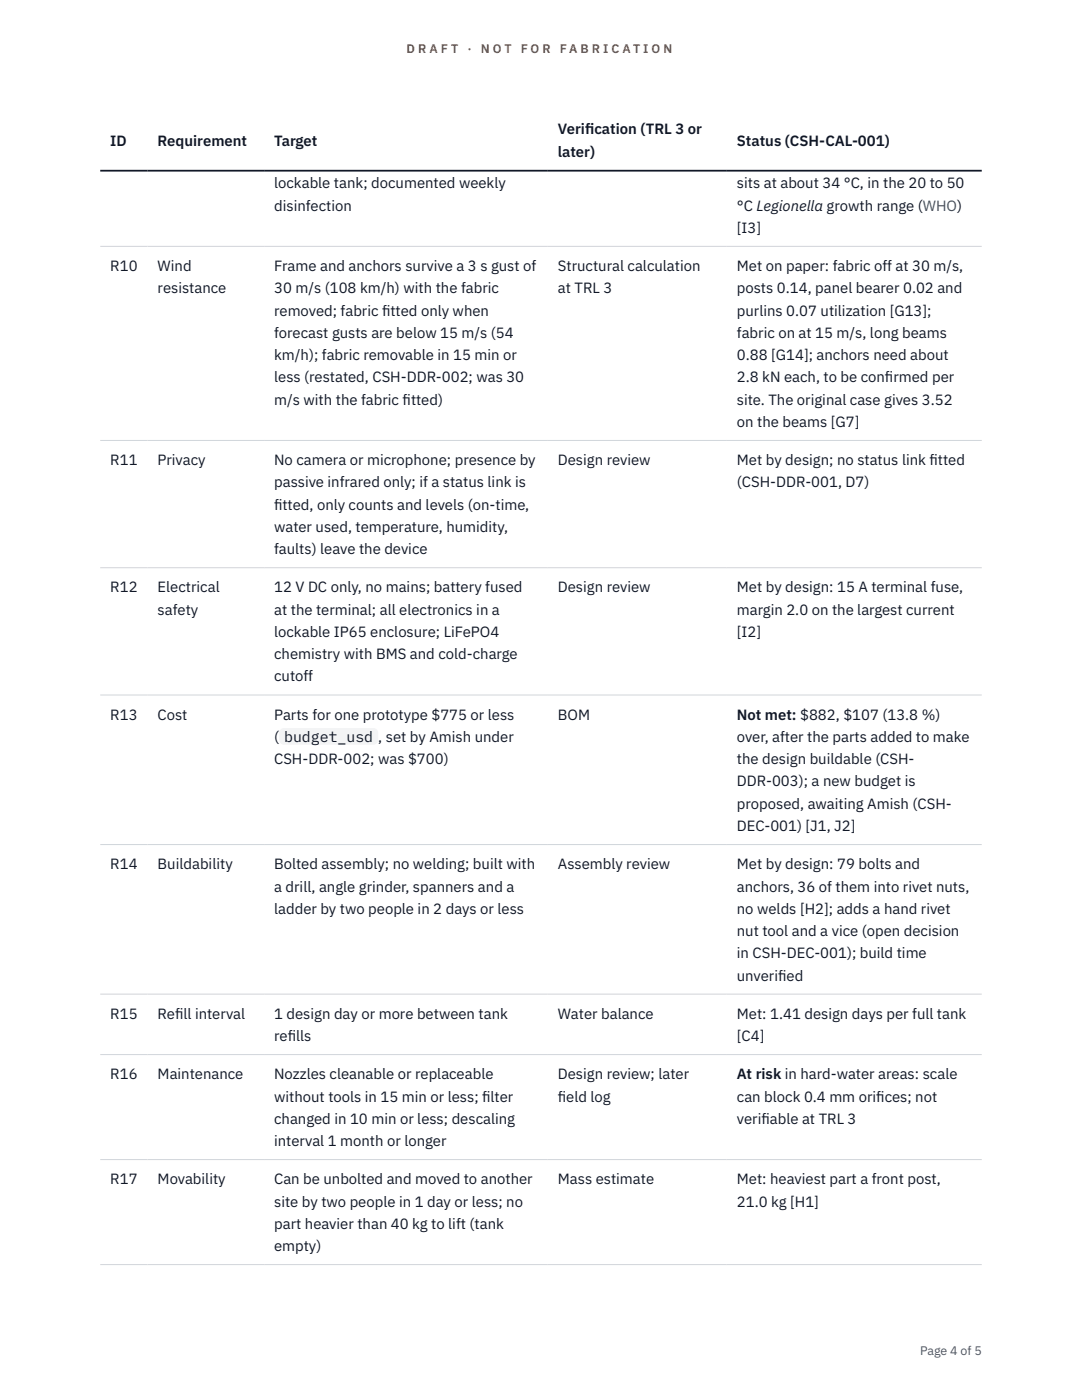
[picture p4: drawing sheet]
<svg xmlns="http://www.w3.org/2000/svg" width="216mm" height="279mm" viewBox="0 0 216 279" stroke-linecap="round" stroke-linejoin="round" font-family="sans-serif">
<defs><g id="words">
<g font-size="3" fill="#111827">
<text x="22" y="29.1">ID</text>
<text x="31.5" y="29.1">Requirement</text>
<text x="54.7" y="29.1">Target</text>
<text x="111.3" y="26.8">Verif</text>
<text x="116.7" y="26.8">ication (TRL 3 or</text>
<text x="147" y="29.1">Status (CSH-CAL-001)</text>
<text x="111.3" y="31.3">later)</text>
<text x="54.7" y="37.6">lockable tank; documented weekly</text>
<text x="147" y="37.6">sits at about 34 °C, in the 20 to 50</text>
<text x="54.7" y="42">disinfection</text>
<text x="147" y="42">°C Legionella growth range (WHO)</text>
<text x="147" y="46.5">[I3]</text>
<text x="22" y="54.1">R10</text>
<text x="31.5" y="54.1">Wind</text>
<text x="31.5" y="58.5">resistance</text>
<text x="54.7" y="54.1">Frame and anchors survive a 3 s gust of</text>
<text x="54.7" y="58.5">30 m/s (108 km/h) with the fabric</text>
<text x="111.3" y="54.1">Structural calculation</text>
<text x="111.3" y="58.5">at TRL 3</text>
<text x="147" y="54.1">Met on paper: fabric off at 30 m/s,</text>
<text x="147" y="58.5">posts 0.14, panel bearer 0.02 and</text>
<text x="54.7" y="63">removed; fabric f</text>
<text x="76.3" y="63">itted only when</text>
<text x="147" y="63">purlins 0.07 utilization [G13];</text>
<text x="54.7" y="67.4">forecast gusts are below 15 m/s (54</text>
<text x="54.7" y="71.9">km/h); fabric removable in 15 min or</text>
<text x="147" y="67.4">fabric on at 15 m/s, long beams</text>
<text x="147" y="71.9">0.88 [G14]; anchors need about</text>
<text x="54.7" y="76.3">less (restated, CSH-DDR-002; was 30</text>
<text x="147" y="76.3">2.8 kN each, to be conf</text>
<text x="176.6" y="76.3">irmed per</text>
<text x="54.7" y="80.8">m/s with the fabric f</text>
<text x="80.3" y="80.8">itted)</text>
<text x="147" y="80.8">site. The original case gives 3.52</text>
<text x="147" y="85.2">on the beams [G7]</text>
<text x="22" y="92.8">R11</text>
<text x="31.5" y="92.8">Privacy</text>
<text x="54.7" y="92.8">No camera or microphone; presence by</text>
<text x="111.3" y="92.8">Design review</text>
<text x="147" y="92.8">Met by design; no status link f</text>
<text x="185.5" y="92.8">itted</text>
<text x="54.7" y="97.3">passive infrared only; if a status link is</text>
<text x="54.7" y="101.7">f</text>
<text x="54.7" y="101.7">itted, only counts and levels (on-time,</text>
<text x="147" y="97.3">(CSH-DDR-001, D7)</text>
<text x="54.7" y="106.2">water used, temperature, humidity,</text>
<text x="54.7" y="110.6">faults) leave the device</text>
<text x="22" y="118.2">R12</text>
<text x="31.5" y="118.2">Electrical</text>
<text x="54.7" y="118.2">12 V DC only, no mains; battery fused</text>
<text x="111.3" y="118.2">Design review</text>
<text x="147" y="118.2">Met by design: 15 A terminal fuse,</text>
<text x="31.5" y="122.7">safety</text>
<text x="54.7" y="122.7">at the terminal; all electronics in a</text>
<text x="147" y="122.7">margin 2.0 on the largest current</text>
<text x="54.7" y="127.1">lockable IP65 enclosure; LiFePO4</text>
<text x="54.7" y="131.6">chemistry with BMS and cold-charge</text>
<text x="147" y="127.1">[I2]</text>
<text x="54.7" y="136">cutoff</text>
<text x="22" y="143.6">R13</text>
<text x="31.5" y="143.6">Cost</text>
<text x="54.7" y="143.6">Parts for one prototype $775 or less</text>
<text x="111.3" y="143.6">BOM</text>
<text x="147" y="143.6">Not met: $882, $107 (13.8 %)</text>
<text x="54.7" y="148.1">(</text>
<text x="56.7" y="148.1">budget_usd , set by Amish under</text>
<text x="147" y="148.1">over, after the parts added to make</text>
<text x="54.7" y="152.5">CSH-DDR-002; was $700)</text>
<text x="147" y="152.5">the design buildable (CSH-</text>
<text x="147" y="157">DDR-003); a new budget is</text>
<text x="147" y="161.4">proposed, awaiting Amish (CSH-</text>
<text x="147" y="165.9">DEC-001) [J1, J2]</text>
<text x="22" y="173.5">R14</text>
<text x="31.5" y="173.5">Buildability</text>
<text x="54.7" y="173.5">Bolted assembly; no welding; built with</text>
<text x="111.3" y="173.5">Assembly review</text>
<text x="147" y="173.5">Met by design: 79 bolts and</text>
<text x="54.7" y="177.9">a drill, angle grinder, spanners and a</text>
<text x="147" y="177.9">anchors, 36 of them into rivet nuts,</text>
<text x="54.7" y="182.4">ladder by two people in 2 days or less</text>
<text x="147" y="182.4">no welds [H2]; adds a hand rivet</text>
<text x="147" y="186.8">nut tool and a vice (open decision</text>
<text x="147" y="191.3">in CSH-DEC-001); build time</text>
<text x="147" y="195.7">unverif</text>
<text x="155.3" y="195.7">ied</text>
<text x="22" y="203.3">R15</text>
<text x="31.5" y="203.3">Ref</text>
<text x="34.9" y="203.3">ill interval</text>
<text x="54.7" y="203.3">1 design day or more between tank</text>
<text x="111.3" y="203.3">Water balance</text>
<text x="147" y="203.3">Met: 1.41 design days per full tank</text>
<text x="54.7" y="207.8">ref</text>
<text x="57.4" y="207.8">ills</text>
<text x="147" y="207.8">[C4]</text>
<text x="22" y="215.4">R16</text>
<text x="31.5" y="215.4">Maintenance</text>
<text x="54.7" y="215.4">Nozzles cleanable or replaceable</text>
<text x="111.3" y="215.4">Design review; later</text>
<text x="147" y="215.4">At risk in hard-water areas: scale</text>
<text x="54.7" y="219.8">without tools in 15 min or less; f</text>
<text x="96.2" y="219.8">ilter</text>
<text x="111.3" y="219.8">f</text>
<text x="111.3" y="219.8">ield log</text>
<text x="147" y="219.8">can block 0.4 mm orif</text>
<text x="174.9" y="219.8">ices; not</text>
<text x="54.7" y="224.3">changed in 10 min or less; descaling</text>
<text x="147" y="224.3">verif</text>
<text x="151.9" y="224.3">iable at TRL 3</text>
<text x="54.7" y="228.7">interval 1 month or longer</text>
<text x="22" y="236.3">R17</text>
<text x="31.5" y="236.3">Movability</text>
<text x="54.7" y="236.3">Can be unbolted and moved to another</text>
<text x="111.3" y="236.3">Mass estimate</text>
<text x="147" y="236.3">Met: heaviest part a front post,</text>
<text x="54.7" y="240.8">site by two people in 1 day or less; no</text>
<text x="54.7" y="245.2">part heavier than 40 kg to lift (tank</text>
<text x="147" y="240.8">21.0 kg [H1]</text>
<text x="54.7" y="249.7">empty)</text>
</g>
<g font-size="2.5" fill="#b45309">
<text x="81.1" y="10.5">D R A F T</text>
<text x="93.3" y="10.5">·</text>
<text x="95.9" y="10.5">N O T</text>
<text x="103.9" y="10.5">F O R</text>
<text x="111.7" y="10.5">F A B R I C A T I O N</text>
</g>
<text font-size="2.5" fill="#4b5563" x="183.6" y="270.3">Page 4 of 5</text>
</g></defs>
<path d="M20 49.2h175.9M20 87.9h175.9M20 113.3h175.9M20 138.7h175.9M20 168.6h175.9M20 198.4h175.9M20 210.5h175.9M20 231.4h175.9M20 252.4h175.9" fill="none" stroke="#d1d5db" stroke-width=".2"/>
<path d="M20 34.1h175.9" fill="none" stroke="#111827" stroke-width=".35"/>
<path d="M55.7 145.3h19.8v3.3h-19.8z" fill="#f3f4f6"/>
<use href="#words"/>
</svg>
